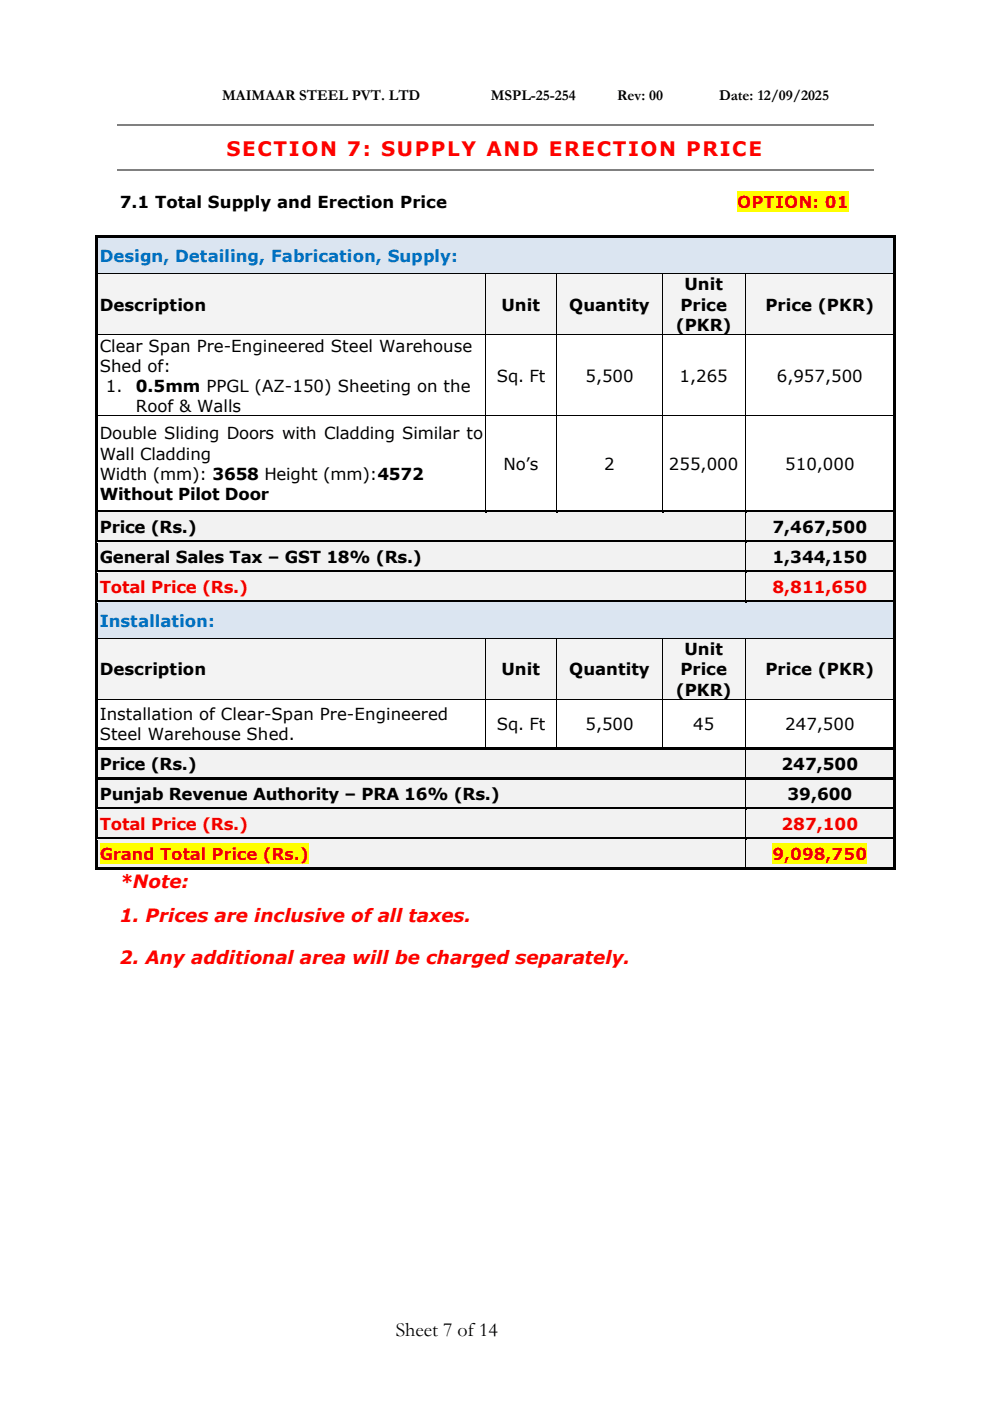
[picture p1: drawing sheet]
<svg xmlns="http://www.w3.org/2000/svg" width="210mm" height="297mm" viewBox="0 0 210 297" stroke-linecap="round" stroke-linejoin="round" font-family="sans-serif">
<defs><g id="words">
<text font-size="4.2" fill="#f00" x="48" y="33">SECTION 7: SUPPLY AND ERECTION PRICE</text>
<text font-size="4.2" x="83.9" y="283.2">Sheet 7 of14</text>
<g font-size="3.9" fill="#f00">
<text x="25.4" y="188.2">*Note:</text>
<text x="25.4" y="195.3">1. Prices are inclusive of all taxes.</text>
<text x="25.4" y="204.3">2. Any additional area will be charged separately.</text>
</g>
<g font-size="3.5">
<text x="25.4" y="44">7.1 Total Supply and Erection Price</text>
<text x="21.1" y="65.8">Description</text>
<text x="106.3" y="65.8">Unit</text>
<text x="120.7" y="65.8">Quantity</text>
<text x="144.2" y="65.8">Price</text>
<text x="145.1" y="61.6">Unit</text>
<text x="162.3" y="65.8">Price (PKR)</text>
<text x="143.2" y="70.1">(PKR)</text>
<text x="21.1" y="74.5">Clear Span Pre-Engineered Steel Warehouse</text>
<text x="21.1" y="78.8">Shed of:</text>
<text x="22.4" y="83.1">1.</text>
<text x="28.8" y="83.1">0.5mm PPGL (AZ-150) Sheeting on the</text>
<text x="105.3" y="80.9">Sq. Ft</text>
<text x="124.1" y="80.9">5,500</text>
<text x="144" y="80.9">1,265</text>
<text x="164.7" y="80.9">6,957,500</text>
<text x="28.8" y="87.4">Roof &amp; Walls</text>
<text x="21.1" y="93.1">Double Sliding Doors with Cladding Similar to</text>
<text x="21.1" y="97.5">Wall Cladding</text>
<text x="21.1" y="101.7">Width (mm): 3658 Height (mm):4572</text>
<text x="106.7" y="99.6">No’s</text>
<text x="128.1" y="99.6">2</text>
<text x="141.8" y="99.6">255,000</text>
<text x="166.4" y="99.6">510,000</text>
<text x="21.1" y="106">Without Pilot Door</text>
<text x="21.1" y="113">Price (Rs.)</text>
<text x="163.7" y="113">7,467,500</text>
<text x="21.1" y="119.4">General Sales Tax – GST 18% (Rs.)</text>
<text x="163.7" y="119.4">1,344,150</text>
<text x="21.1" y="143.1">Description</text>
<text x="106.3" y="143.1">Unit</text>
<text x="120.7" y="143.1">Quantity</text>
<text x="144.2" y="143.1">Price</text>
<text x="145.1" y="138.9">Unit</text>
<text x="162.3" y="143.1">Price (PKR)</text>
<text x="143.2" y="147.4">(PKR)</text>
<text x="21.1" y="152.6">Installation of Clear-Span Pre-Engineered</text>
<text x="105.3" y="154.7">Sq. Ft</text>
<text x="124.1" y="154.7">5,500</text>
<text x="146.9" y="154.7">45</text>
<text x="166.4" y="154.7">247,500</text>
<text x="21.1" y="156.9">Steel Warehouse Shed.</text>
<text x="21.1" y="163.3">Price (Rs.)</text>
<text x="165.6" y="163.3">247,500</text>
<text x="21.1" y="169.6">Punjab Revenue Authority – PRA 16% (Rs.)</text>
<text x="166.9" y="169.6">39,600</text>
</g>
<g font-size="3.5" fill="#e00">
<text x="156.3" y="44">OPTION: 01</text>
<text x="21.1" y="125.7">Total Price (Rs.)</text>
<text x="163.7" y="125.7">8,811,650</text>
<text x="21.1" y="176">Total Price (Rs.)</text>
<text x="165.6" y="176">287,100</text>
<text x="21.1" y="182.3">Grand Total Price (Rs.)</text>
<text x="163.7" y="182.3">9,098,750</text>
</g>
<g font-size="3.5" fill="#0070c0">
<text x="21.1" y="55.6">Design, Detailing, Fabrication, Supply:</text>
<text x="21.1" y="132.9">Installation:</text>
</g>
<g font-size="3.2">
<text x="47.1" y="21.3">MAIMAAR STEEL PVT. LTD</text>
<text x="104" y="21.3">MSPL-25-254</text>
<text x="130.8" y="21.3">Rev: 00</text>
<text x="152.4" y="21.3">Date: 12/09/2025</text>
</g>
</g></defs>
<path d="M24.9 26.5h160.3M24.9 36.1h160.3" fill="none" stroke="#808080" stroke-width=".25"/>
<path d="M156.3 40.5h23.6v4.3h-23.6z" fill-rule="evenodd" fill="#ff0"/>
<g fill="#dbe5f1">
<path d="M20.8 50.5h168.6v7.4h-168.6z" fill-rule="evenodd"/>
<path d="M21.1 52h167.9v4.3h-167.9z" fill-rule="evenodd"/>
</g>
<g fill="#000">
<path d="M20.2 49.9h.5v.6h-.5z" fill-rule="evenodd"/>
<path d="M20.2 49.9h.5v.5h-.5z" fill-rule="evenodd"/>
<path d="M20.2 50.5h.5v7.4h-.5z" fill-rule="evenodd"/>
<path d="M20.7 49.9h168.7v.5h-168.7z" fill-rule="evenodd"/>
<path d="M189.4 49.9h.5v.6h-.5z" fill-rule="evenodd"/>
<path d="M189.4 49.9h.5v.5h-.5z" fill-rule="evenodd"/>
<path d="M189.4 50.5h.5v7.4h-.5z" fill-rule="evenodd"/>
</g>
<path d="M20.7 50.4h168.7" fill="none" stroke="#dbe5f1" stroke-width=".21"/>
<g fill="#f3f3f3">
<path d="M20.8 58h82.1v12.9h-82.1z" fill-rule="evenodd"/>
<path d="M21.1 62.3h81.2v4.3h-81.2z" fill-rule="evenodd"/>
<path d="M103 58h14.9v12.9h-14.9z" fill-rule="evenodd"/>
<path d="M103.6 62.3h13.7v4.3h-13.7z" fill-rule="evenodd"/>
<path d="M118 58h22.4v12.9h-22.4z" fill-rule="evenodd"/>
<path d="M118.6 62.3h21.2v4.3h-21.2z" fill-rule="evenodd"/>
<path d="M140.5 58h17.4v12.9h-17.4z" fill-rule="evenodd"/>
<path d="M141.1 58h16.2v4.3h-16.2z" fill-rule="evenodd"/>
<path d="M141.1 62.3h16.2v4.3h-16.2z" fill-rule="evenodd"/>
<path d="M141.1 66.6h16.2v4.3h-16.2z" fill-rule="evenodd"/>
<path d="M158 58h31.4v12.9h-31.4z" fill-rule="evenodd"/>
<path d="M158.6 62.3h30.4v4.3h-30.4z" fill-rule="evenodd"/>
</g>
<g fill="#000">
<path d="M20.2 57.9l.5 .1z" fill-rule="evenodd"/>
<path d="M102.9 57.9l.1 .1z" fill-rule="evenodd"/>
<path d="M117.9 57.9l.1 .1z" fill-rule="evenodd"/>
<path d="M140.4 57.9l.1 .1z" fill-rule="evenodd"/>
<path d="M157.9 57.9l.1 .1z" fill-rule="evenodd"/>
<path d="M189.4 57.9l.5 .1z" fill-rule="evenodd"/>
<path d="M20.2 58h.5v12.9h-.5z" fill-rule="evenodd"/>
<path d="M20.2 70.9l.5 .1z" fill-rule="evenodd"/>
<path d="M102.9 70.9l.1 .1z" fill-rule="evenodd"/>
<path d="M117.9 70.9l.1 .1z" fill-rule="evenodd"/>
<path d="M140.4 70.9l.1 .1z" fill-rule="evenodd"/>
<path d="M157.9 70.9l.1 .1z" fill-rule="evenodd"/>
<path d="M189.4 58h.5v12.9h-.5z" fill-rule="evenodd"/>
<path d="M189.4 70.9l.5 .1z" fill-rule="evenodd"/>
<path d="M20.2 71h.5v17.1h-.5z" fill-rule="evenodd"/>
<path d="M20.2 88.1l.5 .1z" fill-rule="evenodd"/>
<path d="M102.9 88.1l.1 .1z" fill-rule="evenodd"/>
<path d="M117.9 88.1l.1 .1z" fill-rule="evenodd"/>
<path d="M140.4 88.1l.1 .1z" fill-rule="evenodd"/>
<path d="M157.9 88.1l.1 .1z" fill-rule="evenodd"/>
<path d="M189.4 71h.5v17.1h-.5z" fill-rule="evenodd"/>
<path d="M189.4 88.1l.5 .1z" fill-rule="evenodd"/>
<path d="M20.2 88.2h.5v20h-.5z" fill-rule="evenodd"/>
<path d="M189.4 88.2h.5v20h-.5z" fill-rule="evenodd"/>
</g>
<g fill="none" stroke="#000" stroke-width=".21">
<path d="M20.7 58h82.2M102.9 58v12.9M103 58h14.9M117.9 58v12.9M118 58h22.4M140.4 58v12.9M140.5 58h17.4M157.9 58v12.9M158 58h31.4M20.7 70.9h82.2M102.9 71v17.1h-82.2M103 70.9h14.9"/>
<path d="M117.9 71v17.1h-14.9M118 70.9h22.4M140.4 71v17.1h-22.4M140.5 70.9h17.4M157.9 71v17.1h-17.4M158 70.9h31.4M102.9 88.2v20M117.9 88.2v20M140.4 88.2v20M157.9 88.2v20M158 88.1h31.4"/>
</g>
<g fill="#f2f2f2">
<path d="M20.8 108.7h137.1v5.8h-137.1z" fill-rule="evenodd"/>
<path d="M21.1 109.4h136.2v4.4h-136.2z" fill-rule="evenodd"/>
<path d="M158 108.7h31.4v5.8h-31.4z" fill-rule="evenodd"/>
<path d="M158.6 109.4h30.4v4.4h-30.4z" fill-rule="evenodd"/>
</g>
<g fill="#000">
<path d="M20.2 108.2h.5v.5h-.5z" fill-rule="evenodd"/>
<path d="M20.7 108.2h82.2v.5h-82.2z" fill-rule="evenodd"/>
</g>
<path d="M20.7 108.7h82.2" fill="none" stroke="#f2f2f2" stroke-width=".21"/>
<path d="M102.9 108.7h.5z" fill-rule="evenodd" fill="#f2f2f2"/>
<g fill="#000">
<path d="M102.9 108.2h.5v.5h-.5z" fill-rule="evenodd"/>
<path d="M103.4 108.2h14.5v.5h-14.5z" fill-rule="evenodd"/>
</g>
<path d="M103.4 108.7h14.5" fill="none" stroke="#f2f2f2" stroke-width=".21"/>
<path d="M117.9 108.7h.5z" fill-rule="evenodd" fill="#f2f2f2"/>
<g fill="#000">
<path d="M117.9 108.2h.5v.5h-.5z" fill-rule="evenodd"/>
<path d="M118.4 108.2h22v.5h-22z" fill-rule="evenodd"/>
</g>
<path d="M118.4 108.7h22" fill="none" stroke="#f2f2f2" stroke-width=".21"/>
<path d="M140.4 108.7h.5z" fill-rule="evenodd" fill="#f2f2f2"/>
<g fill="#000">
<path d="M140.4 108.2h.5v.5h-.5z" fill-rule="evenodd"/>
<path d="M140.9 108.2h17v.5h-17z" fill-rule="evenodd"/>
</g>
<path d="M140.9 108.7h17" fill="none" stroke="#f2f2f2" stroke-width=".21"/>
<path d="M158 108.7h.4z" fill-rule="evenodd" fill="#f2f2f2"/>
<g fill="#000">
<path d="M20.2 108.7h.5v5.8h-.5z" fill-rule="evenodd"/>
<path d="M157.9 108.2h.5v.5h-.5z" fill-rule="evenodd"/>
<path d="M158.4 108.2h31v.5h-31z" fill-rule="evenodd"/>
<path d="M189.4 108.2h.5v.5h-.5z" fill-rule="evenodd"/>
<path d="M189.4 108.7h.5v5.8h-.5z" fill-rule="evenodd"/>
</g>
<path d="M158.4 108.7h31" fill="none" stroke="#f2f2f2" stroke-width=".21"/>
<path d="M157.9 108.7v5.8" fill="none" stroke="#000" stroke-width=".21"/>
<g fill="#f2f2f2">
<path d="M20.8 115h137.1v5.9h-137.1z" fill-rule="evenodd"/>
<path d="M21.1 115.8h136.2v4.3h-136.2z" fill-rule="evenodd"/>
<path d="M158 115h31.4v5.9h-31.4z" fill-rule="evenodd"/>
<path d="M158.6 115.8h30.4v4.3h-30.4z" fill-rule="evenodd"/>
</g>
<g fill="#000">
<path d="M20.2 114.5h.5v.6h-.5z" fill-rule="evenodd"/>
<path d="M20.7 114.5h137.2v.5h-137.2z" fill-rule="evenodd"/>
</g>
<path d="M20.7 115.1h137.2" fill="none" stroke="#f2f2f2" stroke-width=".21"/>
<path d="M158 115l.4 .1z" fill-rule="evenodd" fill="#f2f2f2"/>
<g fill="#000">
<path d="M157.9 114.5h.5v.5h-.5z" fill-rule="evenodd"/>
<path d="M158.4 114.5h31v.5h-31z" fill-rule="evenodd"/>
<path d="M189.4 114.5h.5v.6h-.5z" fill-rule="evenodd"/>
<path d="M20.2 115.1h.5v5.8h-.5z" fill-rule="evenodd"/>
<path d="M189.4 115.1h.5v5.8h-.5z" fill-rule="evenodd"/>
</g>
<path d="M158.4 115.1h31" fill="none" stroke="#f2f2f2" stroke-width=".21"/>
<path d="M157.9 115.1v5.8" fill="none" stroke="#000" stroke-width=".21"/>
<g fill="#f2f2f2">
<path d="M20.8 121.4h137.1v5.8h-137.1z" fill-rule="evenodd"/>
<path d="M21.1 122.1h136.2v4.4h-136.2z" fill-rule="evenodd"/>
<path d="M158 121.4h31.4v5.8h-31.4z" fill-rule="evenodd"/>
<path d="M158.6 122.1h30.4v4.4h-30.4z" fill-rule="evenodd"/>
</g>
<g fill="#000">
<path d="M20.2 120.9h.5v.5h-.5z" fill-rule="evenodd"/>
<path d="M20.7 120.9h137.2v.5h-137.2z" fill-rule="evenodd"/>
</g>
<path d="M20.7 121.4h137.2" fill="none" stroke="#f2f2f2" stroke-width=".21"/>
<path d="M158 121.4h.4z" fill-rule="evenodd" fill="#f2f2f2"/>
<g fill="#000">
<path d="M20.2 121.4h.5v5.8h-.5z" fill-rule="evenodd"/>
<path d="M157.9 120.9h.5v.5h-.5z" fill-rule="evenodd"/>
<path d="M158.4 120.9h31v.5h-31z" fill-rule="evenodd"/>
<path d="M189.4 120.9h.5v.5h-.5z" fill-rule="evenodd"/>
<path d="M189.4 121.4h.5v5.8h-.5z" fill-rule="evenodd"/>
</g>
<path d="M158.4 121.4h31" fill="none" stroke="#f2f2f2" stroke-width=".21"/>
<path d="M157.9 121.4v5.8" fill="none" stroke="#000" stroke-width=".21"/>
<g fill="#dbe5f1">
<path d="M20.8 127.7h168.6v7.5h-168.6z" fill-rule="evenodd"/>
<path d="M21.1 129.3h167.9v4.3h-167.9z" fill-rule="evenodd"/>
</g>
<g fill="#000">
<path d="M20.2 127.2h.5v.6h-.5z" fill-rule="evenodd"/>
<path d="M20.7 127.2h137.2v.5h-137.2z" fill-rule="evenodd"/>
</g>
<path d="M20.7 127.8h137.2" fill="none" stroke="#dbe5f1" stroke-width=".21"/>
<path d="M157.9 127.7l.5 .1z" fill-rule="evenodd" fill="#dbe5f1"/>
<g fill="#000">
<path d="M20.2 127.8h.5v7.4h-.5z" fill-rule="evenodd"/>
<path d="M157.9 127.2h.5v.5h-.5z" fill-rule="evenodd"/>
<path d="M158.4 127.2h31v.5h-31z" fill-rule="evenodd"/>
<path d="M189.4 127.2h.5v.6h-.5z" fill-rule="evenodd"/>
<path d="M189.4 127.8h.5v7.4h-.5z" fill-rule="evenodd"/>
</g>
<path d="M158.4 127.8h31" fill="none" stroke="#dbe5f1" stroke-width=".21"/>
<g fill="#f3f3f3">
<path d="M20.8 135.3h82.1v12.8h-82.1z" fill-rule="evenodd"/>
<path d="M21.1 139.6h81.2v4.3h-81.2z" fill-rule="evenodd"/>
<path d="M103 135.3h14.9v12.8h-14.9z" fill-rule="evenodd"/>
<path d="M103.6 139.6h13.7v4.3h-13.7z" fill-rule="evenodd"/>
<path d="M118 135.3h22.4v12.8h-22.4z" fill-rule="evenodd"/>
<path d="M118.6 139.6h21.2v4.3h-21.2z" fill-rule="evenodd"/>
<path d="M140.5 135.3h17.4v12.8h-17.4z" fill-rule="evenodd"/>
<path d="M141.1 135.3h16.2v4.3h-16.2z" fill-rule="evenodd"/>
<path d="M141.1 139.6h16.2v4.3h-16.2z" fill-rule="evenodd"/>
<path d="M141.1 143.9h16.2v4.2h-16.2z" fill-rule="evenodd"/>
<path d="M158 135.3h31.4v12.8h-31.4z" fill-rule="evenodd"/>
<path d="M158.6 139.6h30.4v4.3h-30.4z" fill-rule="evenodd"/>
</g>
<g fill="#000">
<path d="M20.2 135.2l.5 .1z" fill-rule="evenodd"/>
<path d="M102.9 135.2l.1 .1z" fill-rule="evenodd"/>
<path d="M117.9 135.2l.1 .1z" fill-rule="evenodd"/>
<path d="M140.4 135.2l.1 .1z" fill-rule="evenodd"/>
<path d="M157.9 135.2l.1 .1z" fill-rule="evenodd"/>
<path d="M189.4 135.2l.5 .1z" fill-rule="evenodd"/>
<path d="M20.2 135.3h.5v12.8h-.5z" fill-rule="evenodd"/>
<path d="M20.2 148.1l.5 .1z" fill-rule="evenodd"/>
<path d="M20.2 148.2h.5v10.2h-.5z" fill-rule="evenodd"/>
<path d="M102.9 148.1l.1 .1z" fill-rule="evenodd"/>
<path d="M117.9 148.1l.1 .1z" fill-rule="evenodd"/>
<path d="M140.4 148.1l.1 .1z" fill-rule="evenodd"/>
<path d="M157.9 148.1l.1 .1z" fill-rule="evenodd"/>
<path d="M189.4 135.3h.5v12.8h-.5z" fill-rule="evenodd"/>
<path d="M189.4 148.1l.5 .1z" fill-rule="evenodd"/>
<path d="M189.4 148.2h.5v10.2h-.5z" fill-rule="evenodd"/>
</g>
<g fill="none" stroke="#000" stroke-width=".21">
<path d="M20.7 135.2h82.2M102.9 135.3v12.8l-82.2 .1M103 135.2h14.9M117.9 135.3v12.8l-14.9 .1M118 135.2h22.4M140.4 135.3v12.8l-22.4 .1M140.5 135.2h17.4M157.9 135.3v12.8l-17.4 .1M158 135.2h31.4M102.9 148.2v10.2M117.9 148.2v10.2M140.4 148.2v10.2"/>
<path d="M157.9 148.2v10.2M158 148.2h31.4"/>
</g>
<g fill="#f2f2f2">
<path d="M20.8 158.9h137.1v5.9h-137.1z" fill-rule="evenodd"/>
<path d="M21.1 159.7h136.2v4.3h-136.2z" fill-rule="evenodd"/>
<path d="M158 158.9h31.4v5.9h-31.4z" fill-rule="evenodd"/>
<path d="M158.6 159.7h30.4v4.3h-30.4z" fill-rule="evenodd"/>
</g>
<g fill="#000">
<path d="M20.2 158.4h.5v.6h-.5z" fill-rule="evenodd"/>
<path d="M20.7 158.4h82.2v.5h-82.2z" fill-rule="evenodd"/>
</g>
<path d="M20.7 159h82.2" fill="none" stroke="#f2f2f2" stroke-width=".21"/>
<path d="M102.9 158.9l.5 .1z" fill-rule="evenodd" fill="#f2f2f2"/>
<g fill="#000">
<path d="M102.9 158.4h.5v.5h-.5z" fill-rule="evenodd"/>
<path d="M103.4 158.4h14.5v.5h-14.5z" fill-rule="evenodd"/>
</g>
<path d="M103.4 159h14.5" fill="none" stroke="#f2f2f2" stroke-width=".21"/>
<path d="M117.9 158.9l.5 .1z" fill-rule="evenodd" fill="#f2f2f2"/>
<g fill="#000">
<path d="M117.9 158.4h.5v.5h-.5z" fill-rule="evenodd"/>
<path d="M118.4 158.4h22v.5h-22z" fill-rule="evenodd"/>
</g>
<path d="M118.4 159h22" fill="none" stroke="#f2f2f2" stroke-width=".21"/>
<path d="M140.4 158.9l.5 .1z" fill-rule="evenodd" fill="#f2f2f2"/>
<g fill="#000">
<path d="M140.4 158.4h.5v.5h-.5z" fill-rule="evenodd"/>
<path d="M140.9 158.4h17v.5h-17z" fill-rule="evenodd"/>
</g>
<path d="M140.9 159h17" fill="none" stroke="#f2f2f2" stroke-width=".21"/>
<path d="M158 158.9l.4 .1z" fill-rule="evenodd" fill="#f2f2f2"/>
<g fill="#000">
<path d="M157.9 158.4h.5v.5h-.5z" fill-rule="evenodd"/>
<path d="M158.4 158.4h31v.5h-31z" fill-rule="evenodd"/>
<path d="M189.4 158.4h.5v.6h-.5z" fill-rule="evenodd"/>
<path d="M20.2 159h.5v5.8h-.5z" fill-rule="evenodd"/>
<path d="M189.4 159h.5v5.8h-.5z" fill-rule="evenodd"/>
</g>
<path d="M158.4 159h31" fill="none" stroke="#f2f2f2" stroke-width=".21"/>
<path d="M157.9 159v5.8" fill="none" stroke="#000" stroke-width=".21"/>
<g fill="#f2f2f2">
<path d="M20.8 165.3h137.1v5.8h-137.1z" fill-rule="evenodd"/>
<path d="M21.1 166.1h136.2v4.3h-136.2z" fill-rule="evenodd"/>
<path d="M158 165.3h31.4v5.8h-31.4z" fill-rule="evenodd"/>
<path d="M158.6 166.1h30.4v4.3h-30.4z" fill-rule="evenodd"/>
</g>
<g fill="#000">
<path d="M20.2 164.8h.5v.5h-.5z" fill-rule="evenodd"/>
<path d="M20.7 164.8h137.2v.5h-137.2z" fill-rule="evenodd"/>
</g>
<path d="M20.7 165.3h137.2" fill="none" stroke="#f2f2f2" stroke-width=".21"/>
<path d="M158 165.3h.4z" fill-rule="evenodd" fill="#f2f2f2"/>
<g fill="#000">
<path d="M20.2 165.3h.5v5.8h-.5z" fill-rule="evenodd"/>
<path d="M157.9 164.8h.5v.5h-.5z" fill-rule="evenodd"/>
<path d="M158.4 164.8h31v.5h-31z" fill-rule="evenodd"/>
<path d="M189.4 164.8h.5v.5h-.5z" fill-rule="evenodd"/>
<path d="M189.4 165.3h.5v5.8h-.5z" fill-rule="evenodd"/>
</g>
<path d="M158.4 165.3h31" fill="none" stroke="#f2f2f2" stroke-width=".21"/>
<path d="M157.9 165.3v5.8" fill="none" stroke="#000" stroke-width=".21"/>
<g fill="#f2f2f2">
<path d="M20.8 171.6h137.1v5.9h-137.1z" fill-rule="evenodd"/>
<path d="M21.1 172.4h136.2v4.3h-136.2z" fill-rule="evenodd"/>
<path d="M158 171.6h31.4v5.9h-31.4z" fill-rule="evenodd"/>
<path d="M158.6 172.4h30.4v4.3h-30.4z" fill-rule="evenodd"/>
</g>
<g fill="#000">
<path d="M20.2 171.1h.5v.6h-.5z" fill-rule="evenodd"/>
<path d="M20.7 171.1h137.2v.5h-137.2z" fill-rule="evenodd"/>
</g>
<path d="M20.7 171.7h137.2" fill="none" stroke="#f2f2f2" stroke-width=".21"/>
<path d="M158 171.6l.4 .1z" fill-rule="evenodd" fill="#f2f2f2"/>
<g fill="#000">
<path d="M20.2 171.7h.5v5.8h-.5z" fill-rule="evenodd"/>
<path d="M157.9 171.1h.5v.5h-.5z" fill-rule="evenodd"/>
<path d="M158.4 171.1h31v.5h-31z" fill-rule="evenodd"/>
<path d="M189.4 171.1h.5v.6h-.5z" fill-rule="evenodd"/>
<path d="M189.4 171.7h.5v5.8h-.5z" fill-rule="evenodd"/>
</g>
<path d="M158.4 171.7h31" fill="none" stroke="#f2f2f2" stroke-width=".21"/>
<path d="M157.9 171.7v5.8" fill="none" stroke="#000" stroke-width=".21"/>
<g fill="#f2f2f2">
<path d="M20.8 178h137.1v5.8h-137.1z" fill-rule="evenodd"/>
<path d="M21.1 178.8h136.2v4.3h-136.2z" fill-rule="evenodd"/>
</g>
<path d="M21.1 178.8h44.3v4.3h-44.3z" fill-rule="evenodd" fill="#ff0"/>
<g fill="#f2f2f2">
<path d="M158 178h31.4v5.8h-31.4z" fill-rule="evenodd"/>
<path d="M158.6 178.8h30.4v4.3h-30.4z" fill-rule="evenodd"/>
</g>
<path d="M163.7 178.8h20.1v4.3h-20.1z" fill-rule="evenodd" fill="#ff0"/>
<g fill="#000">
<path d="M20.2 177.5h.5v.5h-.5z" fill-rule="evenodd"/>
<path d="M20.7 177.5h137.2v.5h-137.2z" fill-rule="evenodd"/>
</g>
<path d="M20.7 178h137.2" fill="none" stroke="#f2f2f2" stroke-width=".21"/>
<path d="M158 178h.4z" fill-rule="evenodd" fill="#f2f2f2"/>
<g fill="#000">
<path d="M157.9 177.5h.5v.5h-.5z" fill-rule="evenodd"/>
<path d="M158.4 177.5h31v.5h-31z" fill-rule="evenodd"/>
<path d="M189.4 177.5h.5v.5h-.5z" fill-rule="evenodd"/>
<path d="M20.2 178h.5v5.8h-.5z" fill-rule="evenodd"/>
<path d="M20.2 183.8h.5v.5h-.5z" fill-rule="evenodd"/>
<path d="M20.2 183.8h.5v.5h-.5z" fill-rule="evenodd"/>
<path d="M20.7 183.8h137.2v.5h-137.2z" fill-rule="evenodd"/>
<path d="M157.9 183.8h.5v.5h-.5z" fill-rule="evenodd"/>
<path d="M158.4 183.8h31v.5h-31z" fill-rule="evenodd"/>
<path d="M189.4 178h.5v5.8h-.5z" fill-rule="evenodd"/>
<path d="M189.4 183.8h.5v.5h-.5z" fill-rule="evenodd"/>
<path d="M189.4 183.8h.5v.5h-.5z" fill-rule="evenodd"/>
</g>
<path d="M158.4 178h31" fill="none" stroke="#f2f2f2" stroke-width=".21"/>
<path d="M157.9 178v5.8" fill="none" stroke="#000" stroke-width=".21"/>
<use href="#words"/>
</svg>
